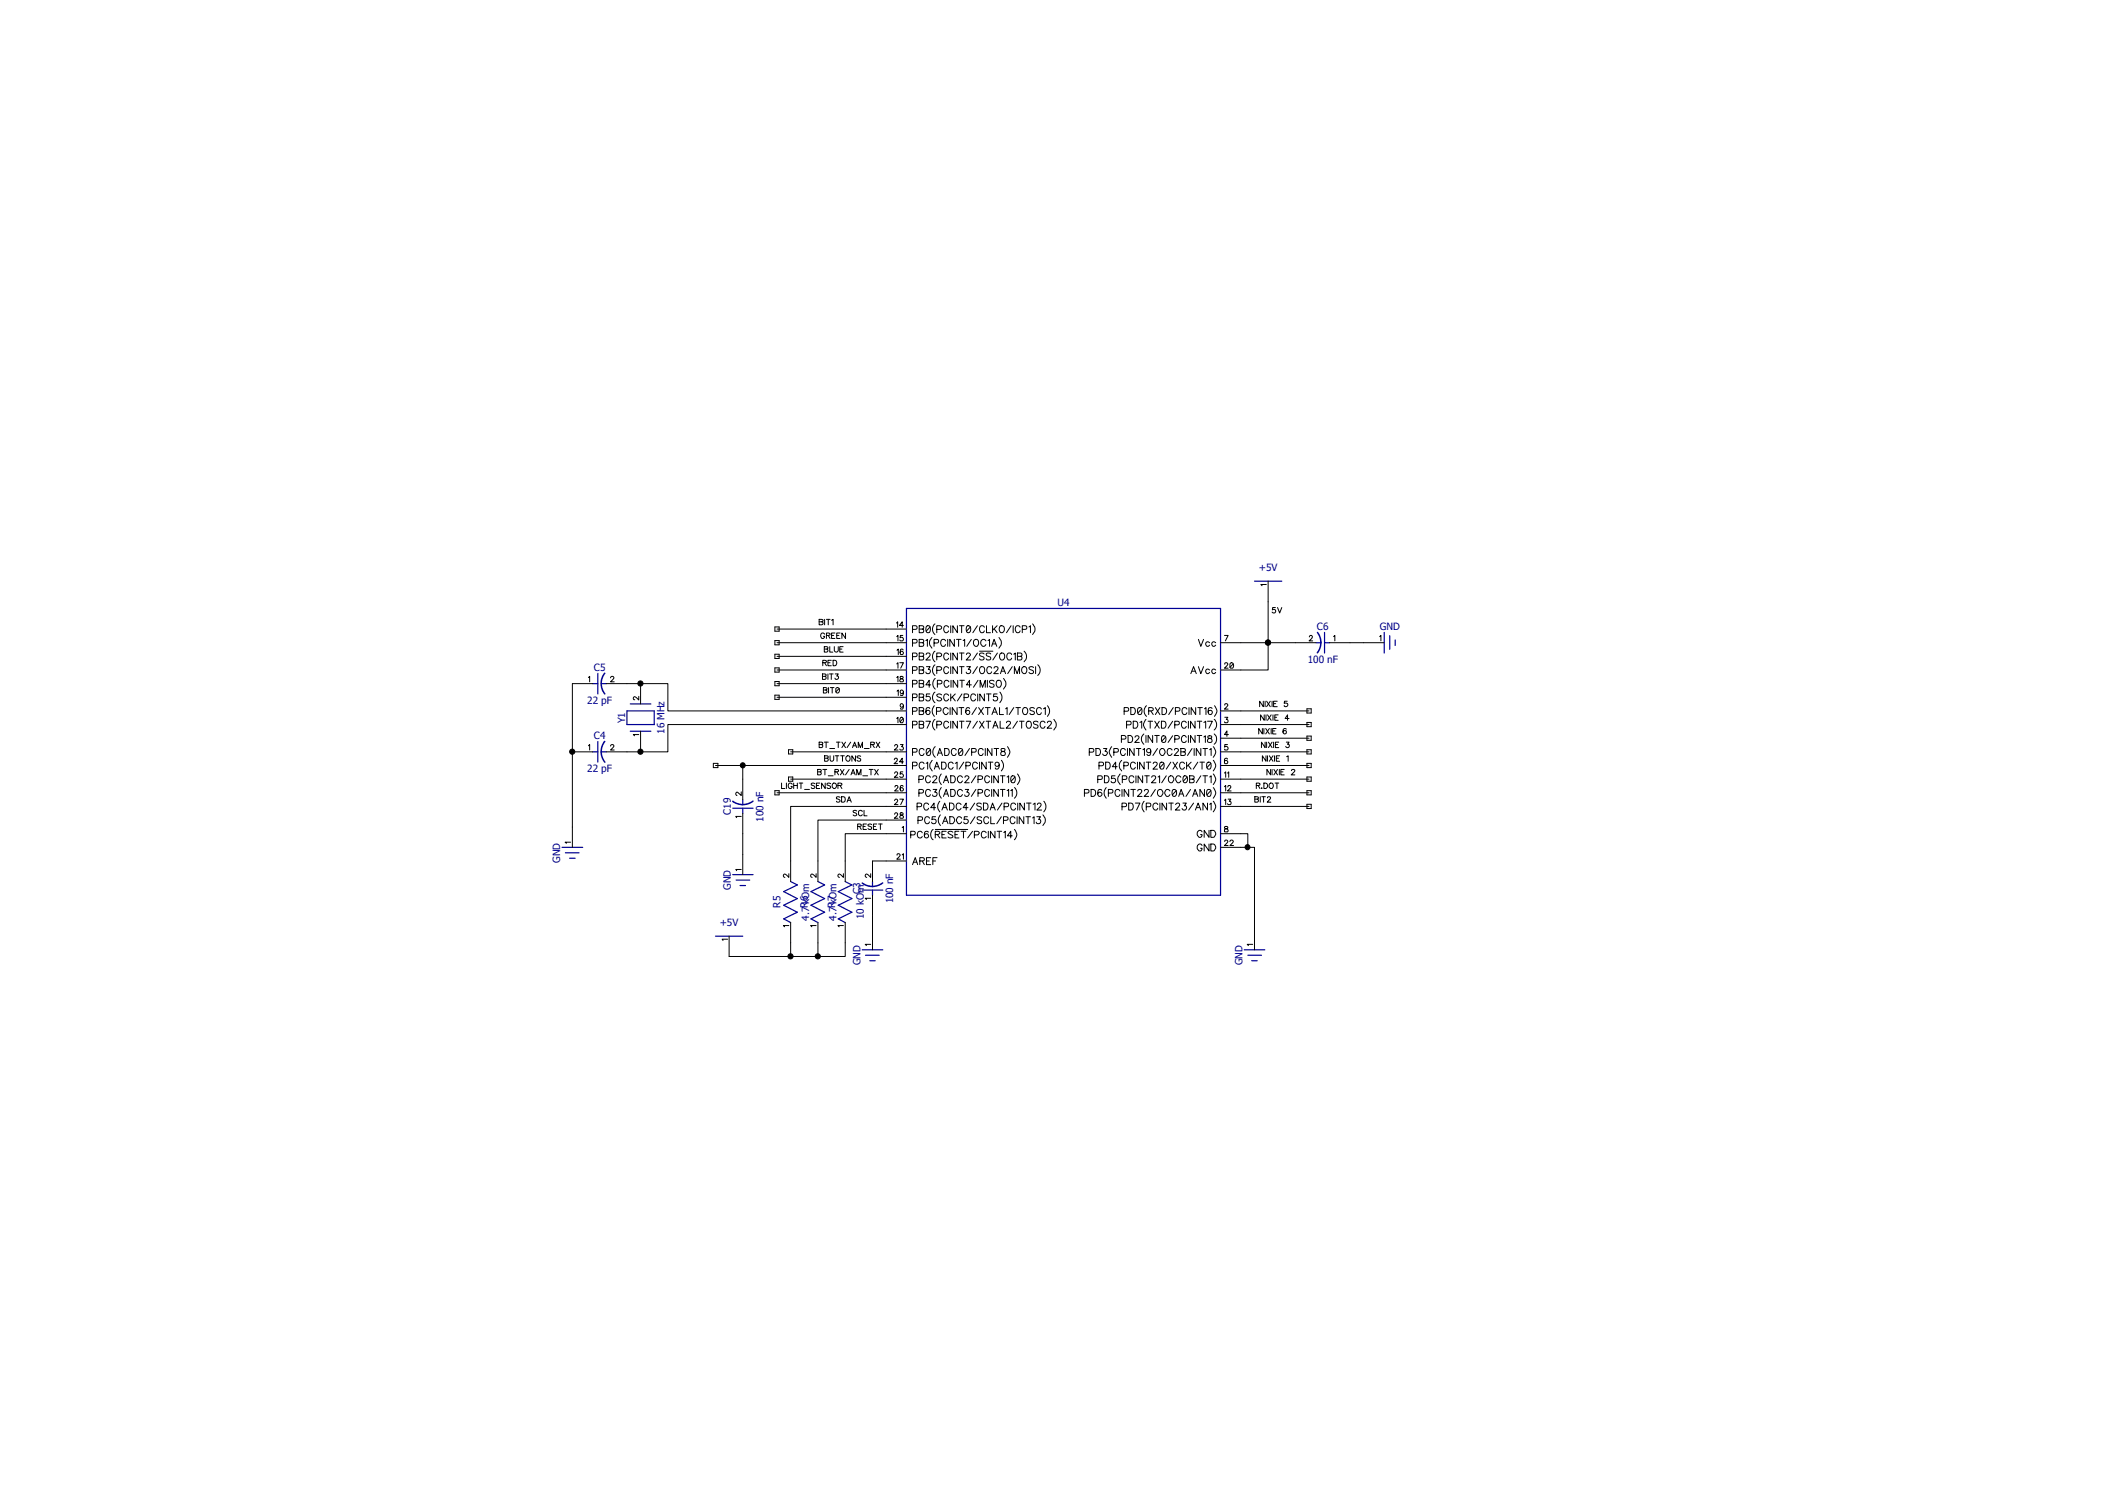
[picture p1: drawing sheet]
<svg xmlns="http://www.w3.org/2000/svg" width="297mm" height="210mm" viewBox="0 0 297 210" stroke-linecap="round" stroke-linejoin="round" font-family="sans-serif">
<defs><g id="words">
<g font-size="1.4" fill="#000096">
<text x="175.8" y="79.8">+5V</text>
<text x="147.7" y="84.7">U4</text>
<text x="183.9" y="88">C6</text>
<text x="192.7" y="88">GND</text>
<text x="82.9" y="93.7">C5</text>
<text x="182.6" y="92.6">100 nF</text>
<text x="82" y="98.3">22 pF</text>
<text x="87.3" y="101" transform="rotate(-90 87.3 101)">Y1</text>
<text x="82" y="107.8">22 pF</text>
<text x="82.9" y="103.3">C4</text>
<text x="92.8" y="102.5" transform="rotate(-90 92.8 102.5)">16 MHz</text>
<text x="102.1" y="113.8" transform="rotate(-90 102.1 113.8)">C19</text>
<text x="106.6" y="114.7" transform="rotate(-90 106.6 114.7)">100 nF</text>
<text x="78.2" y="120.5" transform="rotate(-90 78.2 120.5)">GND</text>
<text x="102.1" y="124.3" transform="rotate(-90 102.1 124.3)">GND</text>
<text x="120.1" y="124.8" transform="rotate(-90 120.1 124.8)">C3</text>
<text x="100.5" y="129.3">+5V</text>
<text x="109" y="126.7" transform="rotate(-90 109 126.7)">R5</text>
<text x="112.8" y="126.7" transform="rotate(-90 112.8 126.7)">R6</text>
<text x="113" y="128.6" transform="rotate(-90 113 128.6)">4.7 kOm</text>
<text x="116.6" y="126.7" transform="rotate(-90 116.6 126.7)">R7</text>
<text x="116.8" y="128.6" transform="rotate(-90 116.8 128.6)">4.7 kOm</text>
<text x="120.6" y="128.4" transform="rotate(-90 120.6 128.4)">10 kOm</text>
<text x="124.7" y="126.2" transform="rotate(-90 124.7 126.2)">100 nF</text>
<text x="120.1" y="134.8" transform="rotate(-90 120.1 134.8)">GND</text>
<text x="173.5" y="134.8" transform="rotate(-90 173.5 134.8)">GND</text>
</g>
</g></defs>
<path d="M0 0h297v210h-297z" fill-rule="evenodd" fill="#fff" stroke="#fff" stroke-width=".25"/>
<g fill="none" stroke="#000" stroke-width=".14">
<path d="M82.2 94.6l.1-.2v.8M82.8 95.5h-2.9v22.8M84.7 95.5h4.8M85.3 94.7a.22 .22 0 0 1 .2-.3 .22 .22 0 0 1 .2 .3l-.4 .5h.5M89.2 97.2v.5l-.6-.4a.21 .21 0 0 0-.2 .2 .21 .21 0 0 0 .2 .2M89.5 95.5h3.8v3.8h33.3M89.5 95.5v2.8M108.2 91.4h.6v.5h-.6zM108.2 87.5h.6v.6h-.6zM108.2 89.5h.6v.5h-.6zM108.2 93.3h.6v.6h-.6zM108.2 95.2h.6v.6h-.6z"/>
<path d="M108.2 97.1h.6v.6h-.6zM108.5 91.7h18.1M108.5 89.7h18.1M108.5 97.4h18.1M108.5 95.5h18.1M108.5 87.8h18.1M108.5 93.6h18.1M114.4 86.5h.5v.3h-.2l.2 .2v.2h-.5zM114.4 86.8h.3M114.9 94.4h.3M114.9 94.1h.4l.1 .2-.2 .1 .2 .2-.1 .2-.4 .1zM114.9 92.5h.5v-.3h-.5v.8"/>
<path d="M115 96l.4 .1v.2l-.1 .1 .2 .1-.1 .2-.4 .1zM115 96.4h.3M115.1 90.3h.5v.2l-.2 .1 .2 .2-.1 .2-.4 .1zM115.1 90.6h.3M115.1 86.5v.7M115.1 92.5l.3 .5M115.1 88.6a.34 .34 0 0 0-.5 .1 .34 .34 0 0 0 .4 .4l.1-.2h-.1M115.4 88.7h.5v-.3h-.5v.8M115.4 86.5h.5M115.6 94.1v.8M115.6 92.5h.3M115.7 86.5v.7"/>
<path d="M115.7 88.7l.2 .5M115.7 96v.8M115.8 94.1h.5M115.9 90.3v.8h.4M116 96h.5M116.1 92.2h-.5v.8h.5M116.1 94.1v.8M116.1 86.6l.2-.1v.7M116.1 88.7h.3M116.2 96v.8M116.3 92.2h.3a.41 .41 0 0 1 .2 .4 .41 .41 0 0 1-.2 .4h-.3zM116.5 90.3v.5l.3 .3 .3-.3v-.5"/>
<path d="M116.6 88.4h-.5v.8h.5M116.6 94.1h.5l-.3 .3a.24 .24 0 0 1 .3 .2 .24 .24 0 0 1-.2 .3 .24 .24 0 0 1-.3-.2M116.7 96.1h.1a.35 .35 0 0 1 .4 .3 .35 .35 0 0 1-.4 .3zM116.8 88.7h.3M117.2 96.1l-.5 .5M117.3 90.6h.3M117.3 88.4h-.5v.8h.5M117.7 90.3h-.4v.8h.4M118.1 88.4v.8l-.5-.8v.8M125.2 87l.1-.2v.8M125.2 88.9l.2-.2v.8M125.2 92.7l.2-.2v.8"/>
<path d="M125.2 94.6l.2-.2v.8M125.3 90.8l.1-.2v.8M125.3 96.5l.1-.1v.7M125.6 92.5h.6l-.4 .8M125.7 94.5v.2l.5 .3-.1 .2h-.4l-.1-.1 .2-.3 .3-.1-.1-.3zM126.1 88.7h-.4v.4a.27 .27 0 0 1 .4 0 .27 .27 0 0 1-.1 .4 .27 .27 0 0 1-.4-.1M126.1 90.8l-.1-.2-.2 .1-.1 .3 .1 .4a.24 .24 0 0 0 .3-.1 .24 .24 0 0 0-.1-.3 .24 .24 0 0 0-.3 .1M126.2 98.5l-.2 .2a.23 .23 0 0 1-.3-.1 .23 .23 0 0 1 .2-.3 .23 .23 0 0 1 .3 .2 .38 .38 0 0 1-.3 .5l-.2-.1M126.2 96.6l-.2 .2a.23 .23 0 0 1-.3-.1 .23 .23 0 0 1 .2-.3 .23 .23 0 0 1 .3 .2 .38 .38 0 0 1-.3 .5l-.2-.1M126.2 87.3h-.6l.4-.5v.8M127.4 99.3h.6l.1-.2-.1-.2-.6-.1v1M127.4 87.9l.6-.1 .1-.1-.1-.2-.6-.1v.9"/>
<path d="M127.4 89.8l.6-.1 .1-.1-.1-.2-.6-.1v1M127.4 91.7h.6l.1-.2-.1-.2-.6-.1v1M127.4 93.6h.6l.1-.2-.1-.2-.6-.1v1M127.4 95.5h.6l.1-.2-.1-.2-.6-.1v1M127.4 97.4h.6l.1-.2-.1-.2-.6-.1v1M128.4 91.7h.4M128.4 89.7h.4M128.4 99.3h.4M128.4 97.4h.4M128.4 95.5h.4M128.4 87.8h.4M128.4 93.6h.4"/>
<path d="M128.4 98.8l.5 .1 .1 .2-.2 .2 .2 .1-.1 .3-.5 .1zM128.4 87.4l.5 .1 .1 .2-.2 .1 .2 .2-.1 .3h-.5zM128.4 89.3l.5 .1 .1 .2-.2 .1 .2 .2-.1 .3-.5 .1zM128.4 91.2l.5 .1 .1 .2-.2 .2 .2 .1-.1 .3-.5 .1zM128.4 93.1l.5 .1 .1 .2-.2 .2 .2 .1-.1 .3-.5 .1zM128.4 95l.5 .1 .1 .2-.2 .2 .2 .1-.1 .3-.5 .1zM128.4 96.9l.5 .1 .1 .2-.2 .2 .2 .1-.1 .3-.5 .1zM129.3 89.5l.2-.2v1M129.3 91.4l.1-.2h.3l.2 .3-.6 .7h.6M129.4 93.1h.5l-.3 .4a.31 .31 0 0 1 .3 .3 .31 .31 0 0 1-.4 .3l-.2-.2M129.4 87.4a.32 .32 0 0 1 .5 .1v.6l-.1 .2h-.3h-.1l-.1-.4zM129.8 98.9v-.1a.32 .32 0 0 0-.5 .2v.2a.4 .4 0 0 0 .3 .6 .3 .3 0 0 0 .3-.3 .3 .3 0 0 0-.3-.3 .3 .3 0 0 0-.3 .2"/>
<path d="M129.8 96.9h-.4l-.1 .4a.33 .33 0 0 1 .5 0 .33 .33 0 0 1 0 .5 .33 .33 0 0 1-.5-.1M129.9 87.5l-.6 .6M130 95.6h-.7l.5-.6v1M130.1 89a.97 .97 0 0 0 0 1.5M130.4 89.8l.6-.1 .1-.1-.1-.2-.6-.1v1M130.5 98.6a1.06 1.06 0 0 0 0 1.4M130.6 87.1a.97 .97 0 0 0 0 1.5M130.6 90.9a.97 .97 0 0 0 0 1.5M130.6 92.8a.97 .97 0 0 0 0 1.5M130.6 96.6a.97 .97 0 0 0 0 1.5M130.6 94.7a.97 .97 0 0 0 0 1.5M130.8 99.3h.5l.1-.2v-.2l-.6-.1v1"/>
<path d="M130.8 87.9l.6-.1 .1-.3-.3-.1h-.4v.9M130.8 91.7h.6l.1-.3-.3-.2h-.4v1M130.8 93.6h.6l.1-.3-.3-.2h-.4v1M130.9 95.5l.6-.1v-.3l-.6-.1v1M131.5 97l-.3-.1-.4 .1 .1 .3 .6 .3a.36 .36 0 0 1-.3 .3 .36 .36 0 0 1-.4-.2M132 89.5v-.1a.44 .44 0 0 0-.6 .1 .44 .44 0 0 0 0 .6l.2 .2h.2l.2-.3M132.3 89.3v1M132.4 99a.45 .45 0 0 0-.7 .1 .45 .45 0 0 0 .2 .6l.3 .1 .2-.3M132.5 87.6a.39 .39 0 0 0-.6-.2 .39 .39 0 0 0-.1 .6 .34 .34 0 0 0 .3 .4 .34 .34 0 0 0 .4-.3M132.5 91.4a.39 .39 0 0 0-.6-.2 .39 .39 0 0 0-.1 .6 .34 .34 0 0 0 .3 .4 .34 .34 0 0 0 .4-.3M132.5 93.3a.39 .39 0 0 0-.6-.2 .39 .39 0 0 0-.1 .6 .34 .34 0 0 0 .3 .4 .34 .34 0 0 0 .4-.3M132.5 97.1a.39 .39 0 0 0-.6-.2 .39 .39 0 0 0-.1 .6 .34 .34 0 0 0 .3 .4 .34 .34 0 0 0 .4-.3"/>
<path d="M132.5 95.2a.39 .39 0 0 0-.5-.2 .39 .39 0 0 0-.2 .6 .34 .34 0 0 0 .3 .4 .34 .34 0 0 0 .4-.3M132.7 98.8v1M132.8 87.4v.9M132.8 91.2v1M132.8 93.1v1M132.8 96.9v1M132.8 95v1M133 97.3l.4 .6M133.3 89.3v1l-.7-1v1M133.4 96.9l-.6 .6M133.6 89.3h.6M133.6 98.8v1l-.6-1v1"/>
<path d="M133.7 87.4v.9l-.6-.9v.9M133.7 91.2v1l-.6-1v1M133.7 93.1v1l-.6-1v1M133.7 95v1l-.6-1v1M133.9 89.3v1M133.9 98.8h.7M134 87.4h.6M134 91.2h.6M134 93.1h.6M134 95h.7M134.2 98.8v1M134.3 87.4v.9"/>
<path d="M134.3 91.2v1M134.3 93.1v1M134.3 95v1M134.3 96.9l-.6 1M134.5 89.5l.2-.2v1M134.6 97.4h.6l.1-.2-.1-.2-.6-.1v1M135 91.4a.29 .29 0 0 1 .3-.2 .29 .29 0 0 1 .2 .3l-.6 .7h.7M135 93.1h.5l-.3 .4h.2a.32 .32 0 0 1 0 .5 .32 .32 0 0 1-.5-.1M135 87.4h.2a.5 .5 0 0 1 .4 .5 .5 .5 0 0 1-.4 .4h-.2l-.1-.4zM135.4 98.9l-.1-.1a.48 .48 0 0 0-.5 .4 .48 .48 0 0 0 .3 .6 .3 .3 0 0 0 .3-.3 .3 .3 0 0 0-.2-.3 .3 .3 0 0 0-.4 .2M135.5 87.5l-.5 .6M135.6 95.6h-.6l.4-.6v1"/>
<path d="M135.6 89.3l-.6 1M136 89.4a.44 .44 0 0 1 .6 .1 .44 .44 0 0 1 0 .6 .38 .38 0 0 1-.5 .1 .38 .38 0 0 1-.2-.5zM136.2 97.1a.39 .39 0 0 0-.5-.2 .39 .39 0 0 0-.1 .6 .34 .34 0 0 0 .2 .4 .34 .34 0 0 0 .4-.3M136.4 98.8l-.7 1M136.5 87.4l-.7 .9M136.5 91.2l-.7 1M136.5 93.1l-.7 1M136.5 96.9v1M136.6 95l-.7 1M136.7 98.8l.6 1M136.8 90.9h1.8M136.9 96v-1l.3 1 .4-1v1"/>
<path d="M136.9 93.1a.48 .48 0 0 1 .6 .4 .48 .48 0 0 1-.3 .6 .52 .52 0 0 1-.4-.4 .52 .52 0 0 1 .1-.6zM137.3 98.8l-.6 1M137.4 91.3l-.2-.1-.4 .1 .1 .3 .5 .2v.2a.38 .38 0 0 1-.6 0M137.5 96.9v1l-.7-1v1M137.5 87.6a.39 .39 0 0 0-.6-.2 .39 .39 0 0 0-.1 .6 .34 .34 0 0 0 .3 .4 .34 .34 0 0 0 .4-.3M137.6 98.8h.7M137.7 89.5a.45 .45 0 0 0-.7 0 .45 .45 0 0 0 .2 .7 .34 .34 0 0 0 .5-.2M137.8 87.4v.9h.5M137.8 96.9h.6M137.9 95v1M137.9 98.8v1M138 89.5l.2-.2v1"/>
<path d="M138 96.9v1M138.3 91.3l-.2-.1-.4 .1 .1 .3 .5 .2v.2a.38 .38 0 0 1-.6 0M138.5 90.3l.3-1 .4 1M138.5 93.3l-.1-.1a.44 .44 0 0 0-.6 .1 .44 .44 0 0 0 .1 .6l.1 .2h.3l.2-.3M138.5 99.8l.4-1 .4 1M138.6 87.4v.9M138.6 89.9h.5M138.7 99.4h.4M138.8 87.8l.4 .5M138.8 93.3l.1-.2h.3l.2 .3-.6 .7h.6M138.8 95.1l-.2-.1-.4 .1 .1 .3 .5 .2v.2a.36 .36 0 0 1-.6 0M139.2 95.1a.44 .44 0 0 1 .6 .1 .44 .44 0 0 1-.1 .6 .38 .38 0 0 1-.5 .1 .38 .38 0 0 1-.1-.5z"/>
<path d="M139.2 87.4l-.6 .6M139.2 96.9h-.4l-.1 .4a.33 .33 0 0 1 .5 0 .33 .33 0 0 1 0 .5 .33 .33 0 0 1-.5-.1M139.3 91.2l-.7 1M139.5 89a.97 .97 0 0 1 0 1.5M139.6 98.8v1h.5M139.6 96.6a1.06 1.06 0 0 1 0 1.5M139.7 87.4a.46 .46 0 0 1 .6 .5 .46 .46 0 0 1-.6 .4l-.2-.3 .1-.4zM139.7 94.1l.3-1 .4 1M139.7 91.2a.48 .48 0 0 1 .6 .4 .48 .48 0 0 1-.3 .6 .52 .52 0 0 1-.4-.4 .52 .52 0 0 1 .1-.6zM139.8 93.7h.5M140.1 94.7a.97 .97 0 0 1 0 1.5M140.4 99l.2-.2v1"/>
<path d="M141.2 87.4l-.7 .9M141.3 91.4l-.1-.1a.44 .44 0 0 0-.6 .1 .44 .44 0 0 0 .1 .6l.1 .2h.3l.2-.3M141.4 93.1l-.7 1M141.5 87.4v.9M141.6 91.4l.2-.2v1M141.6 98.8l-.7 1M141.6 94.1v-1l.4 1 .4-1v1M141.9 98.8h.6M142.1 91.7h.4M142.1 91.2l.6 .1v.2l-.2 .2 .2 .1-.1 .3-.5 .1zM142.2 98.8v1M142.5 87.6a.39 .39 0 0 0-.6-.2 .39 .39 0 0 0-.1 .6 .34 .34 0 0 0 .3 .4 .34 .34 0 0 0 .4-.3"/>
<path d="M142.7 93.2a.44 .44 0 0 1 .7 .1 .44 .44 0 0 1-.1 .6 .38 .38 0 0 1-.5 .1 .38 .38 0 0 1-.1-.5zM142.7 87.9l.6-.1 .1-.1-.1-.2-.6-.1v.9M143 98.8a.49 .49 0 0 1 .6 .4 .49 .49 0 0 1-.3 .6 .52 .52 0 0 1-.5-.4 .52 .52 0 0 1 .2-.6zM143 90.9a.97 .97 0 0 1 0 1.5M143.7 87.5l.2-.1v.9M144.2 87.1a.97 .97 0 0 1 0 1.5M144.3 93.2l-.2-.1-.4 .1 .1 .3 .5 .2v.2a.36 .36 0 0 1-.6 0M144.4 98.9l-.2-.1-.4 .1 .1 .3 .5 .2v.2a.36 .36 0 0 1-.6 0M144.6 93.1v1M144.9 92.8a.97 .97 0 0 1 0 1.5M145.4 99a.39 .39 0 0 0-.5-.1 .39 .39 0 0 0-.2 .5 .35 .35 0 0 0 .3 .4 .35 .35 0 0 0 .4-.3M145.7 99l.3-.2v1"/>
<path d="M146.3 98.6a1.06 1.06 0 0 1 0 1.4M157 99.3h.5l.1-.2v-.2l-.6-.1v1M157.9 98.8h.3a.54 .54 0 0 1 .3 .5 .54 .54 0 0 1-.3 .5h-.3zM159 98.8a.32 .32 0 0 1 .4 .2l.1 .4-.2 .3a.32 .32 0 0 1-.4-.1l-.1-.4zM159.4 99l-.5 .6M160.1 98.6a.97 .97 0 0 0 0 1.4M160.4 99.3l.6-.1v-.3l-.6-.1v1M160.7 99.3l.3 .5M161.3 98.8l.7 1M162 98.8l-.7 1M162.3 98.8a.51 .51 0 0 1 .6 .5 .51 .51 0 0 1-.6 .5zM163.8 98.8l-.6 1"/>
<path d="M164.1 99.3h.6l.1-.2-.1-.2-.6-.1v1M165.7 99a.39 .39 0 0 0-.5-.2 .39 .39 0 0 0-.1 .6 .34 .34 0 0 0 .2 .4 .34 .34 0 0 0 .4-.3M166 98.8v1M166.3 94.1l.4-1 .3 1M166.5 93.7h.4M167 98.8v1l-.7-1v1M167.3 98.8h.6M167.3 89.3l.4 1 .4-1M167.3 93.1l.4 1 .4-1M167.6 98.8v1M168.2 99l.2-.2v1M168.9 89.7a.3 .3 0 0 0-.4 0 .3 .3 0 0 0 0 .4 .3 .3 0 0 0 .4 0"/>
<path d="M168.9 93.6a.3 .3 0 0 0-.4-.1 .3 .3 0 0 0 0 .5 .3 .3 0 0 0 .4-.1M169.2 98.9l-.2-.1a.52 .52 0 0 0-.3 .5 .52 .52 0 0 0 .3 .5 .3 .3 0 0 0 .3-.3 .3 .3 0 0 0-.3-.3 .3 .3 0 0 0-.3 .2M169.6 98.6a.97 .97 0 0 1 0 1.4M169.8 89.7a.3 .3 0 0 0-.5 0 .3 .3 0 0 0 0 .4 .3 .3 0 0 0 .5 0M169.8 93.6a.3 .3 0 0 0-.5-.1 .3 .3 0 0 0 0 .5 .3 .3 0 0 0 .5-.1M170.4 99.3h12.4M171 88.7h.5l-.4 .8M171 98.5v-.1a.22 .22 0 0 1 .3-.1 .22 .22 0 0 1 .2 .2l-.5 .5h.5M171 92.8v-.1a.22 .22 0 0 1 .3-.2 .22 .22 0 0 1 .2 .3l-.5 .5h.5M171.8 92.6a.37 .37 0 0 1 .5 .3 .37 .37 0 0 1-.5 .4l-.1-.1zM172.2 92.7l-.5 .5M176.4 97.9v.8l-.5-.8v.8"/>
<path d="M176.5 99.8v.8l-.5-.8v.8M176.7 97.9v.8M176.8 99.8v.8M176.8 81.6h-.7l.1 .2M176.9 97.9l.5 .8M177 99.8l.5 .8M177.1 81.2v8.5h-6.7M177.4 97.9l-.5 .8M177.5 99.8l-.5 .8M177.6 97.9v.8M177.8 99.8v.8M177.8 98.3h.3"/>
<path d="M178.1 84.8h-.4v.4a.27 .27 0 0 1 .4 0 .27 .27 0 0 1-.1 .4 .27 .27 0 0 1-.4-.1M178.4 97.9h-.6v.8h.6M178.4 84.8l.3 .8 .3-.8M178.5 99.8h-.5v.8h.5M179.7 97.9h-.3l-.1 .3a.29 .29 0 0 1 .4 0 .29 .29 0 0 1 0 .4 .29 .29 0 0 1-.4 0v-.1M182.5 99h.6v.6h-.6zM182.8 88.9l.2-.2h.1l.2 .2-.1 .3-.4 .3h.5M183.8 89.7h-6.7v3.9h-6.7M185.7 89.7h7.6M186.2 88.9l.2-.2v.8M192.7 88.9l.1-.2v.8M79.7 117.6h-.8l.2 .2"/>
<path d="M79.9 105h.1M79.9 105h2.9M82.2 104.1l.1-.1v.7M84.7 105h4.8M85.3 104.2a.22 .22 0 0 1 .2-.2 .22 .22 0 0 1 .2 .3l-.4 .4h.5M89.2 102.6h-.8l.2 .1M89.5 102.1v2.9M99.6 106.6h.6v.6h-.6zM99.9 106.9h3.8M103.5 110.6v.5l-.5-.5a.24 .24 0 0 0-.3 .2 .24 .24 0 0 0 .2 .3M103.5 114h-.8l.2 .2M103.7 113.6v8.5"/>
<path d="M108.2 110.4h.6v.6h-.6zM108.5 110.7h18.1M109.1 109.3v.8h.5M109.8 109.3v.8M110.1 104.7h.6v.6h-.6zM110.1 108.5h.6v.6h-.6zM110.4 105h16.2M110.4 108.8h16.2M110.6 109.5a.31 .31 0 0 0-.4-.1 .31 .31 0 0 0-.1 .4 .29 .29 0 0 0 .2 .3 .29 .29 0 0 0 .3-.2v-.1h-.2M110.8 109.3v.8M110.8 109.7h.5M111.3 109.3v.8"/>
<path d="M111.6 109.3h.5M111.8 109.3v.8M112.4 110.2h.6M113.8 109.4l-.2-.1-.3 .1v.2l.4 .2 .1 .2-.2 .1-.3-.1M114 109.7h.3M114.2 107.4l.4 .1 .1 .2-.2 .1 .2 .1-.1 .3h-.4zM114.2 107.8h.3M114.4 103.6l.5 .1v.1l-.2 .2 .2 .1-.1 .3h-.4zM114.4 104h.3M114.5 109.3h-.5v.8h.5M114.9 107.4h.5M115.1 103.6h.6"/>
<path d="M115.1 105.9h.4M115.1 105.5l.5 .1 .1 .1-.2 .2 .2 .1-.1 .3h-.5zM115.2 107.4v.8M115.2 109.3v.8l-.5-.8v.8M115.4 103.6v.8M115.7 108.3h.6M115.9 104.5h.6M115.9 105.5v.6l.2 .2 .3-.2v-.6M116 109.4l-.2-.1-.3 .1v.2l.4 .2 .1 .2-.2 .1-.3-.1M116.3 109.4a.35 .35 0 0 1 .5 .3 .35 .35 0 0 1-.4 .4l-.2-.3zM116.6 107.8l.5-.1v-.2l-.5-.1v.8M116.6 105.5h.5"/>
<path d="M116.8 103.6h.5M116.8 107.8l.3 .4M116.9 105.5v.8M117 109.7l.5-.1 .1-.1-.3-.2h-.3v.8M117.1 103.6v.8M117.3 109.7l.3 .4M117.3 111.3h-.2h-.3v.2l.4 .2 .1 .2-.2 .1-.3-.1M117.3 107.4l.6 .8M117.4 105.5h.5M117.5 111.3h.3a.41 .41 0 0 1 .2 .3 .41 .41 0 0 1-.2 .4h-.3zM117.6 103.6l.5 .8M117.6 105.5v.8"/>
<path d="M117.9 107.4l-.6 .8M118.1 103.6l-.5 .8M118.3 112l.3-.7 .3 .7M118.4 111.8h.3M118.6 107.4l-.5 .8M118.8 103.6l-.5 .8M118.8 108.2l.3-.8 .3 .8M118.9 107.9h.4M119 104.4l.3-.8 .3 .8M119.1 104.1h.4M119.5 105.5v.8l-.5-.8v.8M119.6 113.2h-.1h-.4l.1 .2 .3 .1 .1 .3-.1 .1-.4-.1"/>
<path d="M119.6 108.2v-.8l.3 .8 .3-.8v.8M119.8 115.4h.4v-.3h-.4v.7M119.8 104.4v-.8l.3 .8 .3-.8v.8M120 115.4l.3 .4M120.2 105.6l-.2-.1-.3 .1 .1 .2 .4 .2-.1 .3h-.2l-.2-.1M120.4 113.3a.26 .26 0 0 0-.3-.1 .26 .26 0 0 0-.2 .3 .31 .31 0 0 0 .1 .4 .31 .31 0 0 0 .4-.1v-.1M120.5 108.3h.7M120.5 115.4h.3M120.6 113.2v.7h.5M120.7 104.5h.7M121 115.1h-.5v.7h.5M121.4 107.4h.5"/>
<path d="M121.6 104l.5-.1v-.2l-.5-.1v.8M121.6 107.4v.8M121.7 115.1h-.2h-.3l.1 .3 .4 .1v.3h-.3l-.2-.1M121.8 104l.3 .4M122 115.4h.3M122.1 107.4l.5 .8M122.3 103.6l.6 .8M122.4 115.1h-.4v.7h.4M122.6 107.4l-.5 .8M122.7 115.1h.5M122.9 103.6l-.6 .8M122.9 115.1v.7"/>
<path d="M124.9 106.1l.1-.2h.3l-.1 .4-.4 .3h.5M124.9 113.7l.2-.2h.1l.1 .2v.2l-.4 .4h.5M124.9 108l.2-.2h.1l.1 .1v.3l-.4 .3h.5M124.9 104.2l.2-.2h.1l.1 .1v.3l-.4 .3h.5M124.9 111.8l.2-.2h.1l.1 .2v.2l-.4 .4h.5M125 109.9l.1-.2h.2l.1 .2-.5 .5h.5M125.2 100.3l.2-.1v.7M125.3 119.4a.22 .22 0 0 1 .2-.2 .22 .22 0 0 1 .2 .3l-.5 .5h.5M125.6 111.6h.6l-.4 .8M125.7 113.5v.2l.5 .3-.1 .3h-.4l-.1-.2 .2-.2 .3-.2-.1-.2zM125.7 104h.4l-.2 .3a.26 .26 0 0 1 .2 .4 .26 .26 0 0 1-.5-.1M125.8 100.2a.36 .36 0 0 1 .4 .4 .36 .36 0 0 1-.4 .3l-.2-.3z"/>
<path d="M126 115.6l.2-.2v.8M126 119.4l.2-.2v.8M126.1 107.8h-.4v.3a.27 .27 0 0 1 .4 0 .27 .27 0 0 1-.1 .4 .27 .27 0 0 1-.4-.1M126.1 100.3l-.4 .5M126.1 109.8l-.1-.1h-.2l-.1 .3 .1 .4a.24 .24 0 0 0 .3 0 .24 .24 0 0 0-.1-.4 .24 .24 0 0 0-.3 .2M126.2 106.4h-.6l.4-.5v.7M126.6 114.5h-12.4v8.6M126.6 112.6h-16.2v10.5M126.6 116.4h-8.6v6.7M126.6 106.9h-22.9v4.8M126.6 101.2h-33.3v3.8h-3.8M127.2 116.6l.5-.1 .1-.3-.6-.1v.9"/>
<path d="M127.4 101.2h.6l.1-.2-.1-.2-.6-.1v1M127.4 105h.6l.1-.1-.1-.3-.6-.1v1M127.4 106.9h.6l.1-.1-.1-.3-.6-.1v1M128.1 112.6h.5l.1-.1v-.3l-.6-.1v1M128.2 114.6l.5-.1 .1-.1v-.3l-.6-.1v1M128.3 108.8h.6v-.1v-.3l-.6-.1v1M128.3 110.7h.6v-.1v-.3l-.6-.1v1M128.4 101.2h.4M128.4 100.7l.5 .1 .1 .2-.2 .2 .2 .1-.1 .3-.5 .1zM128.8 116.3a.35 .35 0 0 0-.4-.2 .35 .35 0 0 0-.3 .3v.3a.35 .35 0 0 0 .3 .3 .35 .35 0 0 0 .4-.2M129 104.7v-.1a.44 .44 0 0 0-.6 .1 .44 .44 0 0 0 0 .6l.2 .2h.2l.2-.3M129 106.6a.44 .44 0 0 0-.6 0 .44 .44 0 0 0 0 .6l.2 .2h.2l.2-.3"/>
<path d="M129.3 100.7h.6l-.4 1M129.3 106.6l.2-.2v1M129.5 104.6a.32 .32 0 0 1 .4 .1l.1 .4-.2 .4a.32 .32 0 0 1-.4-.2l-.1-.4zM129.6 116.2l-.2-.1a.49 .49 0 0 0-.4 .5 .49 .49 0 0 0 .4 .4 .29 .29 0 0 0 .3-.3 .29 .29 0 0 0-.3-.3 .29 .29 0 0 0-.3 .3M129.7 112.4a.39 .39 0 0 0-.6-.2 .39 .39 0 0 0-.1 .5 .34 .34 0 0 0 .3 .4 .34 .34 0 0 0 .4-.2M129.8 114.3a.39 .39 0 0 0-.5-.2 .39 .39 0 0 0-.2 .5 .34 .34 0 0 0 .3 .4 .34 .34 0 0 0 .4-.2M129.9 108.5a.39 .39 0 0 0-.5-.1 .39 .39 0 0 0-.2 .5 .34 .34 0 0 0 .3 .4 .34 .34 0 0 0 .4-.2M129.9 110.4a.39 .39 0 0 0-.5-.1 .39 .39 0 0 0-.2 .5 .34 .34 0 0 0 .3 .4 .34 .34 0 0 0 .4-.2M129.9 104.7l-.5 .6M130 119.8h-.6v.9h.6M130.2 106.2a.97 .97 0 0 0 0 1.5M130.3 108.5a.29 .29 0 0 1 .3-.2 .29 .29 0 0 1 .2 .3l-.6 .7h.7"/>
<path d="M130.3 115.8a.93 .93 0 0 0 0 1.5M130.3 110.2h.5l-.3 .4a.3 .3 0 0 1 .4 .3 .3 .3 0 0 1-.3 .3h-.3l-.1-.2M130.5 107.4l.3-1 .4 1M130.6 100.5a.97 .97 0 0 0 0 1.4M130.6 115.8h4.5M130.6 107.1h.5M130.6 116.5h.4l.2-.1v-.2l-.6-.1v.9M130.6 104.3a.97 .97 0 0 0 0 1.4M130.6 114h-.4l-.1 .5a.33 .33 0 0 1 .5-.1 .33 .33 0 0 1 0 .6 .33 .33 0 0 1-.5-.2M130.6 112.8h-.6l.4-.7v1M130.8 101.2h.6l.1-.3-.3-.2h-.4v1M130.9 119.8h-.6v.9"/>
<path d="M130.9 105.5l.3-1 .4 1M130.9 116.5l.3 .5M131 105.2h.5M131.2 111.9a1.06 1.06 0 0 0 0 1.5M131.3 113.8a1.06 1.06 0 0 0 0 1.5M131.4 108.1a1.06 1.06 0 0 0 0 1.5M131.4 110a1.06 1.06 0 0 0 0 1.5M131.5 106.4h.3a.54 .54 0 0 1 .3 .5 .54 .54 0 0 1-.3 .5h-.3zM131.5 113.1l.4-1 .4 1M131.5 116.5h.4M131.6 115l.4-1 .4 1M131.7 112.8h.4"/>
<path d="M131.7 109.3l.4-1 .4 1M131.7 111.2l.4-1 .4 1M131.8 114.7h.4M131.9 110.9h.4M131.9 109h.4M131.9 104.5a.51 .51 0 0 1 .7 .5 .51 .51 0 0 1-.7 .5zM132.1 116.1h-.6v.9h.6M132.5 100.9a.39 .39 0 0 0-.6-.1 .39 .39 0 0 0-.1 .5 .34 .34 0 0 0 .3 .4 .34 .34 0 0 0 .4-.3M132.6 112.1a.51 .51 0 0 1 .6 .5 .51 .51 0 0 1-.6 .5zM132.6 114h.4a.51 .51 0 0 1 .3 .5 .51 .51 0 0 1-.3 .5h-.4zM132.8 108.3h.3a.54 .54 0 0 1 .3 .5 .54 .54 0 0 1-.3 .5h-.3zM132.8 110.2h.3a.54 .54 0 0 1 .3 .5 .54 .54 0 0 1-.3 .5h-.3z"/>
<path d="M132.8 100.7v1M133.1 116.2l-.3-.1-.4 .1 .1 .2 .6 .4a.39 .39 0 0 1-.7 .1M133.1 106.6a.39 .39 0 0 0-.5-.1 .39 .39 0 0 0-.2 .5 .35 .35 0 0 0 .3 .4 .35 .35 0 0 0 .4-.3M133.3 116.5h.4M133.4 106.6l.2-.2v1M133.5 104.7v-.1a.44 .44 0 0 0-.6 .1 .44 .44 0 0 0 0 .6l.2 .2h.2l.2-.3M133.7 100.7v1l-.6-1v1M133.9 116.1h-.6v.9h.6M133.9 104.6h.4l.2 .3a.43 .43 0 0 1-.4 .6h-.2l-.1-.4zM134 100.7h.6M134.2 116.1h.7M134.2 112.4a.39 .39 0 0 0-.5-.2 .39 .39 0 0 0-.2 .5 .34 .34 0 0 0 .3 .4 .34 .34 0 0 0 .4-.2"/>
<path d="M134.3 114.3a.43 .43 0 0 0-.7-.1 .43 .43 0 0 0 .1 .7l.1 .1a.34 .34 0 0 0 .5-.2M134.3 100.7v1M134.4 104.7l-.5 .6M134.4 108.5a.45 .45 0 0 0-.7 .1 .45 .45 0 0 0 .2 .7h.3l.2-.2M134.4 110.4a.45 .45 0 0 0-.7 .1 .45 .45 0 0 0 .2 .7h.3l.2-.2M134.5 116.1v.9M134.6 106.4l-.7 1M134.7 108.5a.29 .29 0 0 1 .4-.2 .29 .29 0 0 1 .2 .3l-.6 .7h.6M134.8 110.2h.5l-.3 .4a.3 .3 0 0 1 .2 .5 .3 .3 0 0 1-.5-.1M134.9 106.9l.6-.1v-.3l-.6-.1v1M134.9 100.7h.7l-.5 1M135.1 114h-.4l-.1 .5a.33 .33 0 0 1 .5-.1 .33 .33 0 0 1 0 .6 .33 .33 0 0 1-.5-.2"/>
<path d="M135.2 112.8h-.7l.4-.7v1M135.4 104.5l-.7 1M135.7 105h.5l.1-.1v-.3l-.6-.1v1M135.8 116.1l-.7 .9M136.1 116.6l.5-.1a.25 .25 0 0 0 .1-.2 .25 .25 0 0 0-.2-.2h-.4v.9M136.1 112.1l-.6 1M136.1 114l-.6 1M136.3 108.3l-.7 1M136.3 110.2l-.7 1M136.5 106.6a.39 .39 0 0 0-.6-.1 .39 .39 0 0 0-.1 .5 .34 .34 0 0 0 .3 .4 .34 .34 0 0 0 .4-.3M136.5 100.7l-.7 1M136.6 108.8h.6v-.4l-.6-.1v1"/>
<path d="M136.6 110.7h.6v-.4l-.6-.1v1M136.8 100.7l.6 1M136.8 106.4v1M137 112.3l-.2-.2-.4 .2 .1 .2 .5 .2v.2a.38 .38 0 0 1-.6 0M137.1 114.2l-.3-.2-.4 .2 .1 .2 .5 .2 .1 .3a.38 .38 0 0 1-.7 0M137.3 104.7l-.1-.1a.44 .44 0 0 0-.6 .1 .44 .44 0 0 0 .1 .6l.2 .2h.2l.2-.3M137.3 112.1a.51 .51 0 0 1 .7 .5 .51 .51 0 0 1-.7 .5zM137.4 100.7l-.6 1M137.6 104.5v1M137.7 106.4v1l-.6-1v1M137.7 100.7h.6M137.7 116.3a.35 .35 0 0 0-.4-.2 .35 .35 0 0 0-.3 .3v.3a.35 .35 0 0 0 .3 .3 .35 .35 0 0 0 .4-.2"/>
<path d="M138 100.7v1M138 116.1v.9M138 106.4h.6M138 114.3a.39 .39 0 0 0-.5-.2 .39 .39 0 0 0-.1 .5 .34 .34 0 0 0 .2 .4 .34 .34 0 0 0 .4-.2M138.2 108.5a.39 .39 0 0 0-.6-.1 .39 .39 0 0 0-.1 .5 .34 .34 0 0 0 .3 .4 .34 .34 0 0 0 .4-.2M138.2 110.4a.39 .39 0 0 0-.6-.1 .39 .39 0 0 0-.1 .5 .34 .34 0 0 0 .3 .4 .34 .34 0 0 0 .4-.2M138.3 113.1l.3-1 .4 1M138.3 106.4v1M138.3 114v1h.6M138.4 112.8h.5M138.5 108.3v1M138.5 110.2v1"/>
<path d="M138.5 104.5v1l-.6-1v1M138.6 101.7l.4-1 .4 1M138.8 101.3h.4M138.8 104.5h.6M138.9 116.1v.9l-.6-.9v.9M139.1 104.5v1M139.2 116.1h.7M139.4 108.3v1l-.6-1v1M139.4 110.2v1l-.6-1v1M139.5 106.8a.3 .3 0 0 1-.4 .2 .3 .3 0 0 1-.1-.5 .3 .3 0 0 1 .5 .1 .49 .49 0 0 1 0 .5 .49 .49 0 0 1-.5 .3v-.2M139.5 116.1v.9M139.7 100.7v1h.5"/>
<path d="M139.7 110.2h.6M139.7 108.3h.6M139.8 106.2a1.06 1.06 0 0 1 0 1.5M139.8 114l-.6 1M139.8 104.6v.3l.5 .2v.4h-.3l-.2-.1v-.3l.5-.2v-.2v-.1l-.1-.1zM139.9 112.1l-.6 1M140 108.3v1M140 110.2v1M140.1 114.6l.6-.1v-.4l-.6-.1v1M140.2 116.2l.2-.1v.9M140.2 112.6h.6v-.1v-.3l-.6-.1v1M140.5 100.9a.29 .29 0 0 1 .4-.2 .29 .29 0 0 1 .2 .3l-.6 .7h.6"/>
<path d="M140.6 108.5l.2-.2v1M140.6 110.4l.2-.2v1M140.7 104.3a.97 .97 0 0 1 0 1.4M141.1 110.4l.3-.2v1M141.3 108.4a.32 .32 0 0 1 .4 .1v.6l-.1 .2h-.2h-.1l-.2-.4zM141.4 116.7h-.7l.4-.6v.9M141.6 115.8a.93 .93 0 0 1 0 1.5M141.6 110a.97 .97 0 0 1 0 1.5M141.7 108.5l-.5 .6M141.7 114.3a.39 .39 0 0 0-.5-.2 .39 .39 0 0 0-.1 .5 .34 .34 0 0 0 .2 .4 .34 .34 0 0 0 .4-.2M141.8 112.4a.39 .39 0 0 0-.5-.2 .39 .39 0 0 0-.2 .5 .35 .35 0 0 0 .3 .4 .35 .35 0 0 0 .4-.2M142 114v1"/>
<path d="M142.1 100.7l-.7 1M142.1 108.1a.97 .97 0 0 1 0 1.5M142.1 112.1v1M142.4 100.7h.6M142.7 100.7v1M143 114v1l-.7-1v1M143 112.1v1l-.6-1v1M143.3 114h.6M143.3 112.1h.7M143.4 100.8a.44 .44 0 0 1 .6 .1 .44 .44 0 0 1-.1 .6 .38 .38 0 0 1-.5 .1 .38 .38 0 0 1-.1-.5zM143.6 114v1M143.7 112.1v1"/>
<path d="M144.2 114.2l.2-.2v1M144.3 112.3l.2-.2v1M144.8 114h.5l-.3 .4a.31 .31 0 0 1 .3 .4 .31 .31 0 0 1-.4 .2l-.2-.2M144.9 112.4v-.2l.3-.1 .2 .3-.6 .7h.7M144.9 100.8l-.2-.1-.4 .1 .1 .3 .5 .2v.2a.36 .36 0 0 1-.6 0M145.6 113.8a.97 .97 0 0 1 0 1.5M145.8 111.9a1.06 1.06 0 0 1 0 1.5M145.9 100.9v-.1a.44 .44 0 0 0-.6 .1 .44 .44 0 0 0 0 .6l.2 .2h.2l.2-.3M146.3 100.9v-.1l.3-.1 .2 .3-.6 .7h.7M147.2 100.5a.97 .97 0 0 1 0 1.4M151.4 110.7h.6l.1-.1-.1-.3-.6-.1v1M152.1 105h.6v-.1v-.3l-.6-.1v1"/>
<path d="M152.4 110.2a.51 .51 0 0 1 .6 .5 .51 .51 0 0 1-.6 .5zM153 104.5h.4a.54 .54 0 0 1 .3 .5 .54 .54 0 0 1-.3 .5h-.4zM153.3 108.8h.5l.1-.1v-.3l-.6-.1v1M153.5 106.9h.5l.1-.1v-.3l-.6-.1v1M153.8 110.4v-.1a.32 .32 0 0 0-.5 .1v.3a.41 .41 0 0 0 .3 .5l.2-.2a.29 .29 0 0 0-.1-.4 .29 .29 0 0 0-.4 .3M154.1 104.5h.5l-.3 .4a.33 .33 0 0 1 .3 .5 .33 .33 0 0 1-.5 0l-.1-.1M154.2 108.3h.4a.54 .54 0 0 1 .3 .5 .54 .54 0 0 1-.3 .5h-.4zM154.4 106.4h.3a.54 .54 0 0 1 .3 .5 .54 .54 0 0 1-.3 .5h-.3zM154.5 110a1.06 1.06 0 0 0 0 1.5M154.8 110.7h.5l.1-.1v-.3l-.6-.1v1M155.2 104.3a.97 .97 0 0 0 0 1.4M155.5 105h.6l.1-.1-.1-.3-.6-.1v1"/>
<path d="M155.7 108.3h-.5v.5a.33 .33 0 0 1 .5-.1 .33 .33 0 0 1-.1 .5 .33 .33 0 0 1-.4-.1M156 107.1h-.7l.5-.7v1M156.4 110.4a.39 .39 0 0 0-.6-.1 .39 .39 0 0 0-.1 .5 .35 .35 0 0 0 .3 .4 .35 .35 0 0 0 .4-.2M156.4 108.1a.97 .97 0 0 0 0 1.5M156.6 103.2h.5l.1-.4-.2-.1h-.4v1M156.6 106.2a.97 .97 0 0 0 0 1.5M156.7 110.2v1M156.7 112.6h.5l.1-.1v-.3l-.6-.1v1M156.7 108.8h.6l.1-.1-.1-.3-.6-.1v1M156.9 106.9h.6l.1-.1-.1-.3-.6-.1v1M157.1 104.7v-.1a.44 .44 0 0 0-.6 .1 .44 .44 0 0 0 0 .6l.2 .2h.2l.2-.3M157.3 101.2h.6v-.2v-.2l-.6-.1v1"/>
<path d="M157.4 104.5v1M157.5 102.7h.4a.54 .54 0 0 1 .3 .5 .54 .54 0 0 1-.3 .5h-.4zM157.6 110.2v1l-.6-1v1M157.6 112.1a.51 .51 0 0 1 .7 .5 .51 .51 0 0 1-.7 .5zM157.9 110.2h.6M158.2 100.7h.4a.54 .54 0 0 1 .3 .5 .54 .54 0 0 1-.3 .5h-.4zM158.2 110.2v1M158.3 108.5a.44 .44 0 0 0-.6 0 .44 .44 0 0 0 0 .6l.2 .2h.2l.2-.2M158.4 104.5v1l-.7-1v1M158.5 103a.28 .28 0 0 1 .3-.3 .28 .28 0 0 1 .2 .3l-.5 .7h.6M158.5 112.1h.7l-.5 1M158.5 106.6a.39 .39 0 0 0-.5-.1 .39 .39 0 0 0-.1 .5 .34 .34 0 0 0 .2 .4 .34 .34 0 0 0 .4-.3"/>
<path d="M158.6 108.3v1M158.7 104.5h.6M158.8 106.4v1M158.9 110.4a.28 .28 0 0 1 .3-.2 .28 .28 0 0 1 .2 .3l-.6 .7h.7M159 104.5v1M159.2 100.9l.2-.2v1M159.6 108.3v1l-.7-1v1M159.6 104.7l.2-.2v1M159.7 102.5a.93 .93 0 0 0 0 1.4M159.8 111.9a1.06 1.06 0 0 0 0 1.5M159.8 106.4v1l-.7-1v1M159.8 110.4a.28 .28 0 0 1 .3-.2 .28 .28 0 0 1 .3 .3l-.6 .7h.6"/>
<path d="M159.9 108.3h.6M160 100.5a.97 .97 0 0 0 0 1.4M160 102.7v1M160.1 106.4h.6M160.1 112.6h.5l.1-.1v-.3l-.6-.1v1M160.1 108.3v1M160.3 100.7h.7M160.4 106.4v1M160.6 100.7v1M160.7 104.9a.3 .3 0 0 1-.4 .2 .3 .3 0 0 1-.1-.5 .3 .3 0 0 1 .5 0v.3a.48 .48 0 0 1-.3 .6l-.3-.2M160.8 108.5l.1-.1 .3-.1 .2 .3-.6 .7h.6M161 102.7v1l-.7-1v1"/>
<path d="M161 106.6a.29 .29 0 0 1 .4-.2 .29 .29 0 0 1 .2 .3l-.6 .7h.6M161.2 100.7l.7 1M161.2 102.7h.7M161.3 110.2l-.6 1M161.5 102.7v1M161.6 104.5l-.6 1M161.7 112.4a.39 .39 0 0 0-.6-.2 .39 .39 0 0 0-.1 .5 .35 .35 0 0 0 .3 .4 .35 .35 0 0 0 .4-.2M161.7 110.4a.44 .44 0 0 1 .6 0 .44 .44 0 0 1 0 .6 .38 .38 0 0 1-.6 .1 .38 .38 0 0 1-.1-.5zM161.7 108.5l.2-.2v1M161.9 100.7l-.7 1M162 112.1v1M162.1 104.6a.42 .42 0 0 1 .5 .1 .42 .42 0 0 1 0 .6 .38 .38 0 0 1-.6 .1 .38 .38 0 0 1-.1-.5z"/>
<path d="M162.1 106.5h.3l.2 .3a.43 .43 0 0 1-.4 .6h-.1l-.2-.4zM162.2 100.7h.3a.54 .54 0 0 1 .3 .5 .54 .54 0 0 1-.3 .5h-.3zM162.3 102.8l.2-.1a.51 .51 0 0 1 .3 .5 .51 .51 0 0 1-.3 .5l-.3-.2v-.4zM162.5 106.6l-.5 .6M162.8 102.9l-.6 .6M162.9 108.3l-.7 1M162.9 112.1v1l-.6-1v1M163.2 112.1h.6M163.2 108.5a.44 .44 0 0 1 .7 0 .44 .44 0 0 1-.1 .6 .38 .38 0 0 1-.5 .1 .38 .38 0 0 1-.1-.5zM163.4 110.4a.43 .43 0 0 0-.7 0 .43 .43 0 0 0 .1 .6l.1 .2a.34 .34 0 0 0 .5-.2M163.5 106.4l-.6 1M163.5 112.1v1"/>
<path d="M163.7 104.7a.39 .39 0 0 0-.6-.1 .39 .39 0 0 0-.1 .5 .34 .34 0 0 0 .3 .4 .34 .34 0 0 0 .4-.3M163.7 100.7l-.6 1M163.7 102.7l-.6 1M163.8 106.4l.6 1M163.8 110.3l.1-.1a.5 .5 0 0 1 .4 .5 .5 .5 0 0 1-.4 .5h-.1l-.1-.4zM164 104.7a.29 .29 0 0 1 .3-.2 .29 .29 0 0 1 .2 .3l-.5 .7h.6M164 101.2h.6l.1-.2-.1-.2-.6-.1v1M164 103.2h.6v-.4l-.2-.1h-.4v1M164.2 112.4a.28 .28 0 0 1 .3-.3 .28 .28 0 0 1 .2 .3l-.6 .7h.7M164.3 110.4l-.6 .6M164.4 106.4l-.6 1M164.6 111.2l.3-1 .4 1"/>
<path d="M164.7 110.9h.5M164.9 105h.4M164.9 104.5l.6 .1v.3l-.2 .1 .2 .2-.1 .3h-.5zM164.9 108.5a.43 .43 0 0 0-.7 0 .43 .43 0 0 0 .1 .6l.1 .2a.34 .34 0 0 0 .5-.2M165.2 112.1h.5l-.3 .4a.31 .31 0 0 1 .2 .5 .31 .31 0 0 1-.5-.1M165.3 108.4l.1-.1a.5 .5 0 0 1 .4 .5 .5 .5 0 0 1-.4 .5h-.1l-.1-.4zM165.4 106.6a.44 .44 0 0 0-.7 0 .44 .44 0 0 0 .1 .6l.2 .2h.2l.2-.3M165.7 100.9a.39 .39 0 0 0-.6-.1 .39 .39 0 0 0-.1 .5 .35 .35 0 0 0 .3 .4 .35 .35 0 0 0 .4-.3M165.7 103l-.1-.1a.39 .39 0 0 0-.5-.1 .39 .39 0 0 0-.1 .5l.1 .2 .1 .2h.2l.3-.2M165.7 106.4v1M165.8 108.5l-.6 .6M165.9 106.8l.4 .6"/>
<path d="M165.9 100.7v1M165.9 102.7v1M166.1 108.3l.6 .1v.3l-.2 .1 .3 .2-.1 .3h-.6zM166.1 108.8h.4M166.2 110.2l-.6 1M166.3 106.4l-.6 .7M166.5 104.5l-.7 1M166.5 111.2l.4-1 .4 1M166.7 110.9h.4M166.7 112.1l-.7 1M166.8 104.5v1M166.9 100.7v1l-.7-1v1"/>
<path d="M166.9 102.7v1l-.7-1v1M166.9 113.1l.4-1 .4 1M167.1 112.8h.4M167.2 100.7h.6M167.2 102.7h.6M167.3 106.4l-.7 1M167.5 102.7v1M167.5 100.7v1M167.6 106.4h.6M167.7 104.5v1l-.7-1v1M167.7 108.3l-.7 1M167.9 116.2a.39 .39 0 0 0-.6-.2 .39 .39 0 0 0-.1 .5 .35 .35 0 0 0 .3 .4 .35 .35 0 0 0 .4-.2v-.2h-.3"/>
<path d="M167.9 118.1a.39 .39 0 0 0-.6-.2 .39 .39 0 0 0-.1 .5 .35 .35 0 0 0 .3 .4 .35 .35 0 0 0 .4-.2v-.2h-.3M167.9 106.4v1M168 108.3h.6M168 104.5h.6M168.1 100.9l.3-.2v1M168.1 102.9l.2-.2v1M168.2 110.2v1l-.6-1v1M168.3 104.5v1M168.3 108.3v1M168.6 106.5a.32 .32 0 0 1 .5 .1v.6l-.1 .2h-.3h-.1l-.1-.4zM168.6 110.3a.32 .32 0 0 1 .5 .1v.6l-.1 .2h-.3h-.1l-.1-.4zM168.6 100.7h.7l-.5 1"/>
<path d="M168.6 112.1v1l-.6-1v1M168.7 102.8v.2l.1 .1a.33 .33 0 0 1 .5 .2 .33 .33 0 0 1-.4 .4 .33 .33 0 0 1-.2-.4l.5-.3v-.2zM168.8 116v.9l-.7-.9v.9M168.8 117.9v.9l-.7-.9v.9M168.9 104.7l.2-.2v1M168.9 108.5l.2-.2v1M168.9 112.3l.2-.2v1M169.1 116h.3a.51 .51 0 0 1 .4 .4 .51 .51 0 0 1-.4 .5h-.3zM169.1 117.9h.3a.51 .51 0 0 1 .4 .4 .51 .51 0 0 1-.4 .5h-.3zM169.1 106.6l-.6 .6M169.1 110.4l-.6 .6M169.4 104.3a.97 .97 0 0 1 0 1.4"/>
<path d="M169.4 106.2a.97 .97 0 0 1 0 1.5M169.4 108.1a.97 .97 0 0 1 0 1.5M169.4 110a.97 .97 0 0 1 0 1.5M169.4 111.9a.97 .97 0 0 1 0 1.5M169.5 100.5a.97 .97 0 0 1 0 1.4M169.5 102.5a.93 .93 0 0 1 0 1.4M170.4 118.3h4.8v14.3M170.4 116.4h3.8v1.9M170.4 110.7h12.4M170.4 106.9h12.4M170.4 101.2h12.4M170.4 103.1h12.4"/>
<path d="M170.4 105h12.4M170.4 108.8h12.4M170.4 112.6h12.4M171 107.9l.2-.1v.7M171 109.9l.2-.2v.7M171 111.8l.2-.2v.8M171 115.4v.2l.3 .1a.23 .23 0 0 1 .2 .3 .23 .23 0 0 1-.3 .2l-.2-.1v-.2l.4-.2 .1-.2-.2-.1zM171 100.2h.5l-.3 .3a.24 .24 0 0 1 .3 .2 .24 .24 0 0 1-.3 .2h-.2v-.1M171 117.5a.22 .22 0 0 1 .3-.2 .22 .22 0 0 1 .2 .3l-.5 .5h.5M171.4 104h-.4v.3a.27 .27 0 0 1 .4 0 .27 .27 0 0 1 0 .4 .27 .27 0 0 1-.4-.1M171.4 106l-.2-.1a.56 .56 0 0 0-.1 .7 .24 .24 0 0 0 .3 0 .24 .24 0 0 0-.1-.4 .24 .24 0 0 0-.3 .2M171.4 107.9l.2-.1v.7"/>
<path d="M171.4 109.9l.2-.2h.1l.2 .2-.5 .5h.5M171.5 111.6h.4l-.2 .3a.26 .26 0 0 1 .2 .4 .26 .26 0 0 1-.5-.1M171.5 102.6h-.5l.3-.5v.7M171.7 117.5a.22 .22 0 0 1 .3-.2 .22 .22 0 0 1 .2 .3l-.5 .5h.6M175.2 111.6h.4M175.2 111.3h.5v.2l-.1 .1 .1 .2-.1 .2h-.4zM175.4 109.7l.5-.1v-.2l-.5-.1v.8M175.7 109.7l.2 .4M176 111.3v.7M176.2 110v.1zM176.2 111.3h.5M176.3 101.7v.8l-.5-.8v.8"/>
<path d="M176.4 111.3v.7M176.5 109.3h.2a.41 .41 0 0 1 .3 .4 .41 .41 0 0 1-.3 .4h-.2zM176.5 101.7v.8M176.7 103.6v.8l-.6-.8v.8M176.7 101.7l.5 .8M176.8 105.5v.8l-.5-.8v.8M176.9 103.6v.8M177 105.5v.8M177 111.4a.22 .22 0 0 1 .2-.1 .22 .22 0 0 1 .2 .2l-.4 .5h.5M177.1 103.6l.5 .8M177.2 101.7l-.5 .8M177.2 105.5l.6 .8"/>
<path d="M177.3 109.4a.35 .35 0 0 1 .5 .3 .35 .35 0 0 1-.4 .4l-.2-.3zM177.4 107.4v.8l-.5-.8v.8M177.5 101.7v.8M177.6 107.4v.8M177.6 103.6l-.5 .8M177.7 102.1h.3M177.8 105.5l-.6 .8M177.8 103.6v.8M177.9 107.4l.5 .8M178 105.5v.8M178 100.2h.3M178.1 109.3h.5"/>
<path d="M178.1 104h.3M178.2 101.7h-.5v.8h.5M178.2 105.9h.3M178.3 109.3v.8M178.4 107.4l-.5 .8M178.6 103.6h-.5v.8h.5M178.6 107.4v.8M178.7 105.5h-.5v.8h.5M178.9 107.8h.3M179.3 107.4h-.4v.8h.4M179.6 101.8l-.1-.1a.4 .4 0 0 0-.4 .4 .4 .4 0 0 0 .3 .4 .25 .25 0 0 0 .3-.3 .25 .25 0 0 0-.3-.2 .25 .25 0 0 0-.2 .2M179.6 103.6h.4l-.2 .3a.24 .24 0 0 1 .2 .3 .24 .24 0 0 1-.2 .2 .24 .24 0 0 1-.3-.2"/>
<path d="M179.7 105.7l.2-.2v.8M180 100.3h-.5l.3-.5v.8M180.3 107.6a.22 .22 0 0 1 .3-.2 .22 .22 0 0 1 .2 .3l-.5 .5h.5M182.5 110.4h.6v.6h-.6zM182.5 106.6h.6v.6h-.6zM182.5 100.9h.6v.6h-.6zM182.5 102.8h.6v.6h-.6zM182.5 104.7h.6v.6h-.6zM182.5 108.5h.6v.6h-.6zM182.5 112.3h.6v.6h-.6zM101.6 131.1h-.8l.2 .2M103.5 121.4h-.8l.2 .2"/>
<path d="M110.2 122v.5l-.6-.5a.23 .23 0 0 0-.2 .3 .23 .23 0 0 0 .2 .2M110.2 129.2h-.8l.2 .2M110.4 128.8v4.8h-8.6v-2.9M114 129.2h-.8l.2 .2M114 122v.5l-.6-.5a.23 .23 0 0 0-.2 .3 .23 .23 0 0 0 .2 .2M114.2 128.8v4.8h-3.8M117.8 129.2h-.8l.2 .2M117.8 122v.5l-.6-.5a.23 .23 0 0 0-.2 .3 .23 .23 0 0 0 .2 .2M118 128.8v4.8h-3.8M121.6 125.4h-.8l.2 .2M121.6 131.9h-.8l.2 .1M121.6 122v.5l-.6-.5a.23 .23 0 0 0-.2 .3 .23 .23 0 0 0 .2 .2"/>
<path d="M121.8 125v7.6M126.6 120.2h-4.8v2.9M127.4 120.7l.4-.9 .3 .9M127.6 120.4h.4M128.4 120.2h.6v-.4h-.6v.9M128.8 120.2l.3 .5M129.4 120.2h.4M130.3 120.2h.3M174.9 131.9h-.7l.1 .1"/>
<circle cx="118.4" cy="105.9" r=".35"/>
</g>
<g fill="#000" stroke="#000" stroke-width=".14">
<circle cx="89.4" cy="95.4" r=".36"/>
<circle cx="177.1" cy="89.7" r=".36"/>
<circle cx="79.9" cy="105" r=".36"/>
<circle cx="89.4" cy="105" r=".36"/>
<circle cx="103.7" cy="106.9" r=".35"/>
<circle cx="174.2" cy="118.3" r=".35"/>
<circle cx="110.4" cy="133.5" r=".36"/>
<circle cx="114.2" cy="133.5" r=".36"/>
</g>
<path d="M84.4 94a2.33 2.33 0 0 0 .1 2.9M184 88.3a2.33 2.33 0 0 1 0 2.9M84.4 103.5a2.33 2.33 0 0 0 .1 2.9M105.1 111.9a2.37 2.37 0 0 1-2.8 0M123.3 123.3a2.33 2.33 0 0 1-2.9 0" fill="none" stroke="#000096" stroke-width=".21"/>
<g fill="none" stroke="#000096" stroke-width=".17">
<path d="M82.8 95.5h.7M83.5 94v2.9M83.9 95.5h.8M87.5 99.3h3.9v1.9h-3.9zM88 98.3h2.9M126.6 85h43.8v40h-43.8zM175.2 81.2h3.8M183.8 89.7h.7M185 88.3v2.9M185 89.7h.7M193.3 88.3v2.9M194.1 88.8v1.9"/>
<path d="M194.8 89.4v.7M78.5 118.3h2.9M79 119.1h1.9M79.5 119.8h.8M82.8 105h.7M83.5 103.5v2.9M83.9 105h.8M88 102.1h2.9M102.3 112.9h2.9M103.7 111.7v.7M103.7 112.9v.7M99.9 130.7h3.8"/>
<path d="M102.3 122.1h2.9M102.8 122.9h1.9M103.3 123.7h.8M110.4 123.1l.9 .5-1.9 .9 1.9 1-1.9 .9 1.9 1-1.9 .9 1 .5M114.2 123.1l.9 .5-1.9 .9 1.9 1-1.9 .9 1.9 1-1.9 .9 1 .5M118 123.1l1 .5-1.9 .9 1.9 1-1.9 .9 1.9 1-1.9 .9 .9 .5M120.4 124.3h2.9M120.4 132.6h2.9M120.9 133.4h1.9M121.5 134.2h.7M121.8 123.1v.7M121.8 124.3v.7"/>
<path d="M173.7 132.6h2.9M174.2 133.4h1.9M174.8 134.2h.8"/>
</g>
<use href="#words"/>
</svg>
